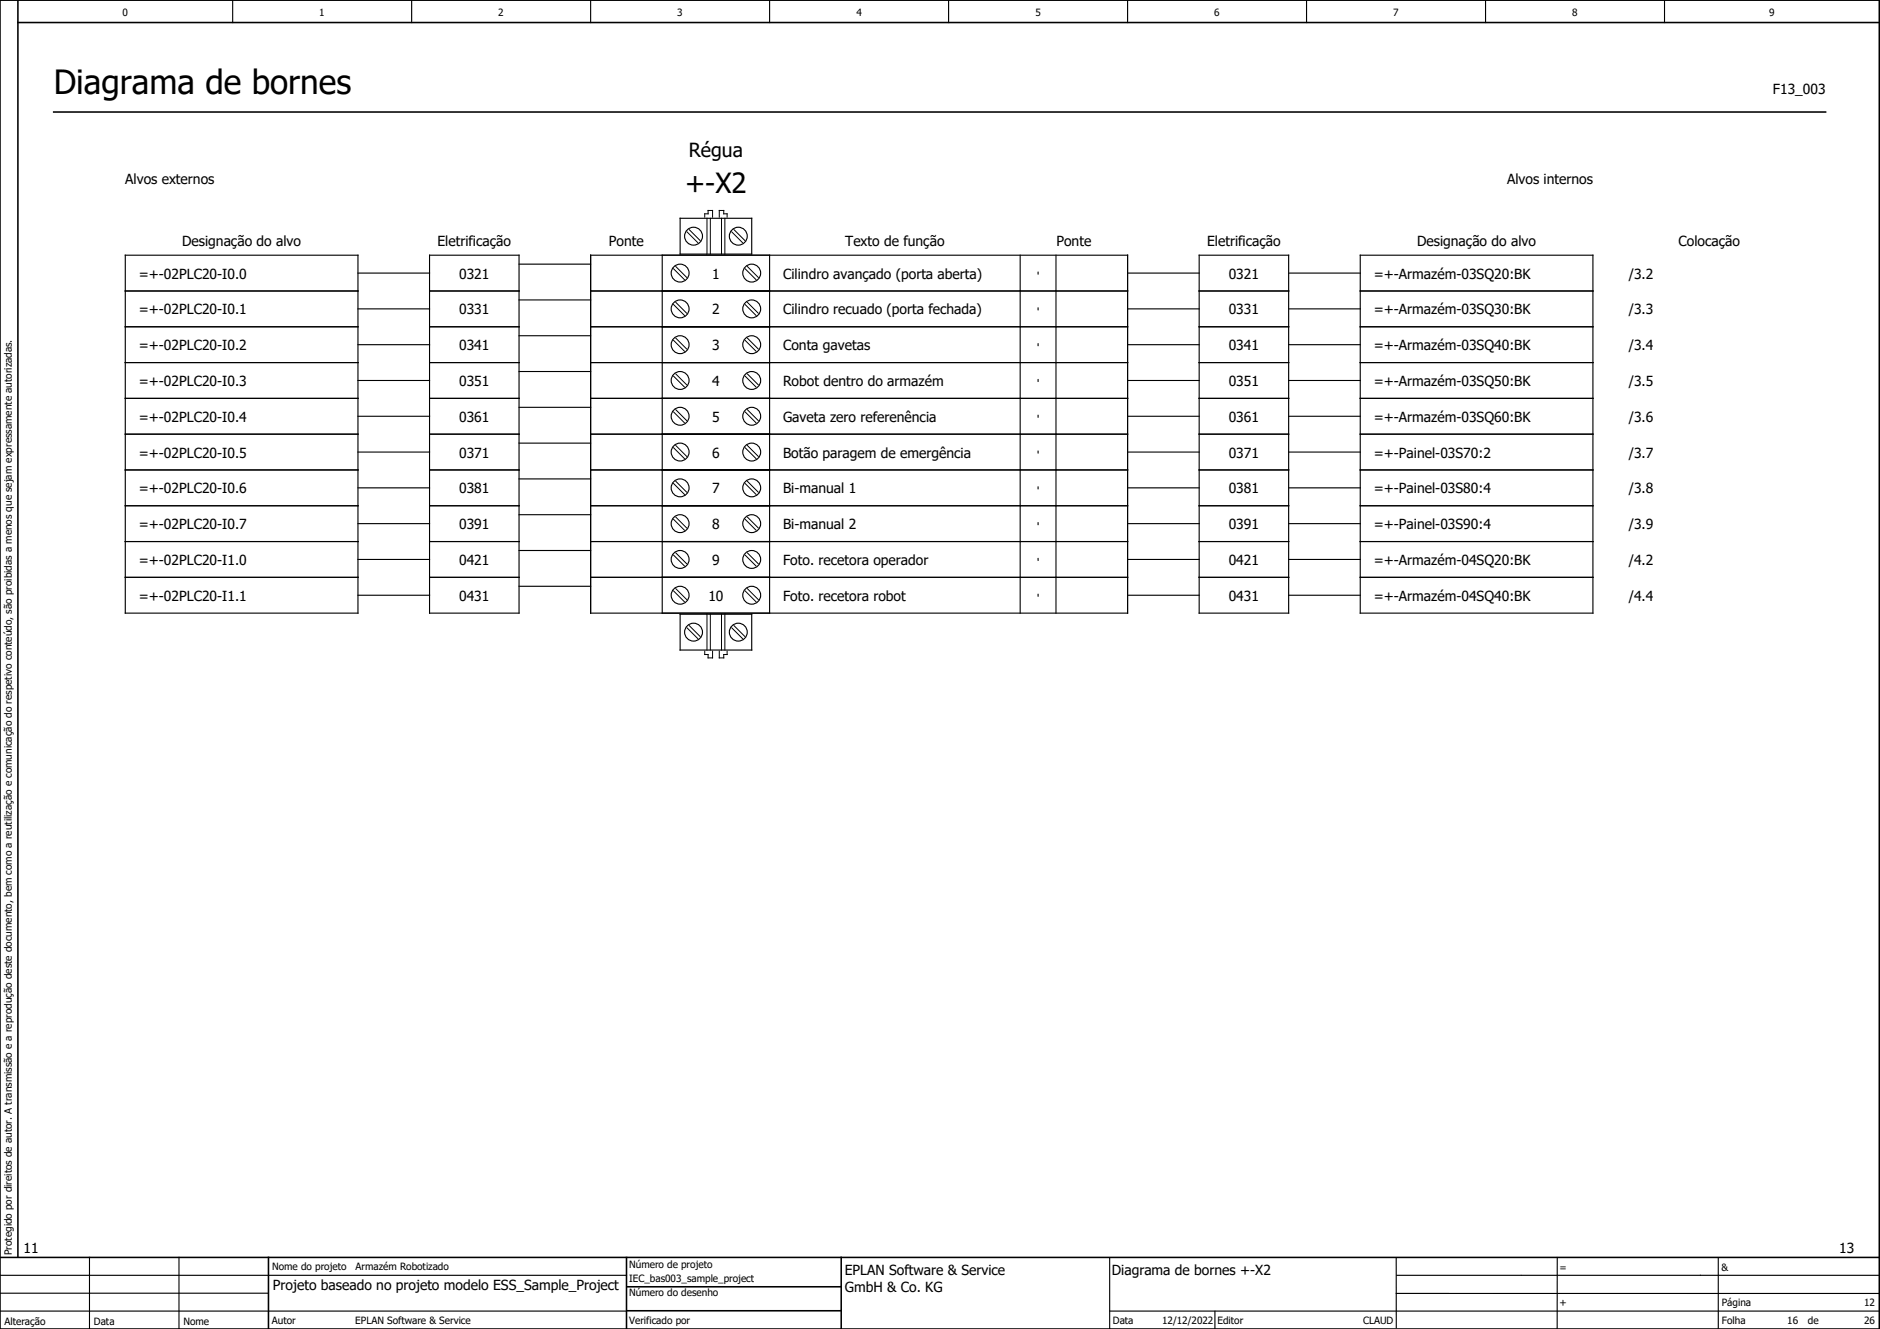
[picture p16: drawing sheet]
<svg xmlns="http://www.w3.org/2000/svg" width="420mm" height="297mm" viewBox="0 0 420 297" stroke-linecap="round" stroke-linejoin="round" font-family="sans-serif">
<defs><g id="words">
<text font-size="7.5" x="12" y="21">Diagrama de bornes</text>
<text font-size="6.2" x="153.1" y="43">+-X2</text>
<text font-size="4.3" x="154" y="35">Régua</text>
<g font-size="3.1">
<text x="396.2" y="21">F13_003</text>
<text x="28" y="41">Alvos externos</text>
<text x="336.8" y="41">Alvos internos</text>
<text x="40.7" y="55">Designação do alvo</text>
<text x="97.8" y="55">Eletrificação</text>
<text x="136.1" y="55">Ponte</text>
<text x="188.9" y="55">Texto de função</text>
<text x="236.1" y="55">Ponte</text>
<text x="269.8" y="55">Eletrificação</text>
<text x="316.7" y="55">Designação do alvo</text>
<text x="375.1" y="55">Colocação</text>
<text x="31" y="62.3">=+-02PLC20-I0.0</text>
<text x="102.6" y="62.3">0321</text>
<text x="159.2" y="62.3">1</text>
<text x="175" y="62.3">Cilindro avançado (porta aberta)</text>
<text x="274.6" y="62.3">0321</text>
<text x="307" y="62.3">=+-Armazém-03SQ20:BK</text>
<text x="364" y="62.3">/3.2</text>
<text x="31" y="70.3">=+-02PLC20-I0.1</text>
<text x="102.6" y="70.3">0331</text>
<text x="159.2" y="70.3">2</text>
<text x="175" y="70.3">Cilindro recuado (porta fechada)</text>
<text x="274.6" y="70.3">0331</text>
<text x="307" y="70.3">=+-Armazém-03SQ30:BK</text>
<text x="364" y="70.3">/3.3</text>
<text x="31" y="78.3">=+-02PLC20-I0.2</text>
<text x="102.6" y="78.3">0341</text>
<text x="159.2" y="78.3">3</text>
<text x="175" y="78.3">Conta gavetas</text>
<text x="274.6" y="78.3">0341</text>
<text x="307" y="78.3">=+-Armazém-03SQ40:BK</text>
<text x="364" y="78.3">/3.4</text>
<text x="31" y="86.3">=+-02PLC20-I0.3</text>
<text x="102.6" y="86.3">0351</text>
<text x="159.2" y="86.3">4</text>
<text x="175" y="86.3">Robot dentro do armazém</text>
<text x="274.6" y="86.3">0351</text>
<text x="307" y="86.3">=+-Armazém-03SQ50:BK</text>
<text x="364" y="86.3">/3.5</text>
<text x="31" y="94.3">=+-02PLC20-I0.4</text>
<text x="102.6" y="94.3">0361</text>
<text x="159.2" y="94.3">5</text>
<text x="175" y="94.3">Gaveta zero referenência</text>
<text x="274.6" y="94.3">0361</text>
<text x="307" y="94.3">=+-Armazém-03SQ60:BK</text>
<text x="364" y="94.3">/3.6</text>
<text x="31" y="102.3">=+-02PLC20-I0.5</text>
<text x="102.6" y="102.3">0371</text>
<text x="159.2" y="102.3">6</text>
<text x="175" y="102.3">Botão paragem de emergência</text>
<text x="274.6" y="102.3">0371</text>
<text x="307" y="102.3">=+-Painel-03S70:2</text>
<text x="364" y="102.3">/3.7</text>
<text x="31" y="110.3">=+-02PLC20-I0.6</text>
<text x="102.6" y="110.3">0381</text>
<text x="159.2" y="110.3">7</text>
<text x="175" y="110.3">Bi-manual 1</text>
<text x="274.6" y="110.3">0381</text>
<text x="307" y="110.3">=+-Painel-03S80:4</text>
<text x="364" y="110.3">/3.8</text>
<text x="31" y="118.3">=+-02PLC20-I0.7</text>
<text x="102.6" y="118.3">0391</text>
<text x="159.2" y="118.3">8</text>
<text x="175" y="118.3">Bi-manual 2</text>
<text x="274.6" y="118.3">0391</text>
<text x="307" y="118.3">=+-Painel-03S90:4</text>
<text x="364" y="118.3">/3.9</text>
<text x="31" y="126.3">=+-02PLC20-I1.0</text>
<text x="102.6" y="126.3">0421</text>
<text x="159.2" y="126.3">9</text>
<text x="175" y="126.3">Foto. recetora operador</text>
<text x="274.6" y="126.3">0421</text>
<text x="307" y="126.3">=+-Armazém-04SQ20:BK</text>
<text x="364" y="126.3">/4.2</text>
<text x="31" y="134.3">=+-02PLC20-I1.1</text>
<text x="102.6" y="134.3">0431</text>
<text x="158.3" y="134.3">10</text>
<text x="175" y="134.3">Foto. recetora robot</text>
<text x="274.6" y="134.3">0431</text>
<text x="307" y="134.3">=+-Armazém-04SQ40:BK</text>
<text x="364" y="134.3">/4.4</text>
<text x="5.3" y="280">11</text>
<text x="411" y="280">13</text>
<text x="188.8" y="285">EPLAN Software &amp; Service</text>
<text x="248.5" y="284.9">Diagrama de bornes +-X2</text>
<text x="61" y="288.2">Projeto baseado no projeto modelo ESS_Sample_Project</text>
<text x="188.8" y="288.8">GmbH &amp; Co. KG</text>
</g>
<g font-size="2.2">
<text x="27.4" y="3.5">0</text>
<text x="71.4" y="3.6">1</text>
<text x="111.4" y="3.5">2</text>
<text x="151.4" y="3.5">3</text>
<text x="191.4" y="3.5">4</text>
<text x="231.4" y="3.5">5</text>
<text x="271.4" y="3.5">6</text>
<text x="311.4" y="3.5">7</text>
<text x="351.4" y="3.5">8</text>
<text x="395.4" y="3.5">9</text>
<text x="2.7" y="280.5" transform="rotate(-90 2.7 280.5)">Protegido por direitos de autor. A transmissão e a reprodução deste documento, bem como a reutilização e comunicação do respetivo conteúdo, são proibidas a menos que sejam expressamente autorizadas.</text>
<text x="60.8" y="283.9">Nome do projeto</text>
<text x="79.5" y="283.9">Armazém Robotizado</text>
<text x="140.6" y="286.5">IEC_bas003_sample_project</text>
<text x="140.6" y="283.3">Número de projeto</text>
<text x="348.5" y="284">=</text>
<text x="384.7" y="284">&amp;</text>
<text x="140.6" y="289.6">Número do desenho</text>
<text x="348.5" y="291.8">+</text>
<text x="384.8" y="291.8">Página</text>
<text x="416.6" y="291.8">12</text>
<text x="1" y="296">Alteração</text>
<text x="21" y="296">Data</text>
<text x="41" y="296">Nome</text>
<text x="60.8" y="295.9">Autor</text>
<text x="79.4" y="295.9">EPLAN Software &amp; Service</text>
<text x="140.6" y="295.8">Verificado por</text>
<text x="248.7" y="295.8">Data</text>
<text x="259.7" y="295.8">12/12/2022</text>
<text x="272.1" y="295.8">Editor</text>
<text x="304.6" y="295.8">CLAUD</text>
<text x="384.8" y="295.8">Folha</text>
<text x="399.4" y="295.8">16</text>
<text x="404" y="295.8">de</text>
<text x="416.6" y="295.8">26</text>
</g>
</g></defs>
<g fill="none" stroke="#000" stroke-width=".25">
<path d="M52 0v5M92 0v5M132 0v5M172 0v5M212 0v5M252 0v5M292 0v5M332 0v5M372 0v5M28 57h52v80h-52zM96 57h20v80h-20zM116 59h16"/>
<path d="M132 57h120v80h-120zM148 57v80M152 48.8h16v8h-16zM172 57v80M228 57v80M236 57v80M268 57h20v80h-20zM304 57h52v80h-52zM28 65h52M28 73h52M80 61h16M80 69h16"/>
<path d="M80 77h16M96 65h20M96 73h20M116 67h16M116 75h16M132 65h120M132 73h120M232 60.8v.5M232 68.8v.5M232 76.8v.5M252 61h16M252 69h16"/>
<path d="M252 77h16M268 65h20M268 73h20M288 61h16M288 69h16M288 77h16M304 65h52M304 73h52M28 81h52M28 89h52M28 97h52M80 85h16"/>
<path d="M80 93h16M96 81h20M96 89h20M96 97h20M116 83h16M116 91h16M116 99h16M132 81h120M132 89h120M132 97h120M232 84.8v.5M232 92.8v.5"/>
<path d="M252 85h16M252 93h16M268 81h20M268 89h20M268 97h20M288 85h16M288 93h16M304 81h52M304 89h52M304 97h52M28 105h52M28 113h52"/>
<path d="M80 101h16M80 109h16M80 117h16M96 105h20M96 113h20M116 107h16M116 115h16M132 105h120M132 113h120M232 100.8v.5M232 108.8v.5M232 116.8v.5"/>
<path d="M252 101h16M252 109h16M252 117h16M268 105h20M268 113h20M288 101h16M288 109h16M288 117h16M304 105h52M304 113h52M28 121h52M28 129h52"/>
<path d="M80 125h16M80 133h16M96 121h20M96 129h20M116 123h16M116 131h16M132 121h120M132 129h120M152 137.3h16v8h-16zM232 124.8v.5M232 132.8v.5M252 125h16"/>
<path d="M252 133h16M268 121h20M268 129h20M288 125h16M288 133h16M304 121h52M304 129h52M0 293h140M0 285h140M0 289h60M20 281v16M40 281v16"/>
<path d="M248 281.1v15.9M248.1 293h171.9M271.5 293.1v3.9M312 281.2l.1 15.6M312 289.1h107.9M348 281.1v15.9M384 281.2v15.7M420 285h-108"/>
<circle cx="155" cy="52.8" r="2"/>
<circle cx="165" cy="52.8" r="2"/>
<circle cx="152" cy="61" r="2"/>
<circle cx="152" cy="69" r="2"/>
<circle cx="152" cy="77" r="2"/>
<circle cx="168" cy="61" r="2"/>
<circle cx="168" cy="69" r="2"/>
<circle cx="168" cy="77" r="2"/>
<circle cx="152" cy="93" r="2"/>
<circle cx="152" cy="85" r="2"/>
<circle cx="168" cy="93" r="2"/>
<circle cx="168" cy="85" r="2"/>
<circle cx="152" cy="117" r="2"/>
<circle cx="152" cy="109" r="2"/>
<circle cx="152" cy="101" r="2"/>
<circle cx="168" cy="117" r="2"/>
<circle cx="168" cy="109" r="2"/>
<circle cx="168" cy="101" r="2"/>
<circle cx="152" cy="125" r="2"/>
<circle cx="152" cy="133" r="2"/>
<circle cx="168" cy="133" r="2"/>
<circle cx="168" cy="125" r="2"/>
<circle cx="155" cy="141.3" r="2"/>
<circle cx="165" cy="141.3" r="2"/>
</g>
<path d="M0 0h420v297h-420zM4 5h416M4 0v281M12 25h396M0 281h420M60 281v16M140 287.6h48M140 281.1v15.8M140.1 293h47.9M188 281v16" fill="none" stroke="#000" stroke-width=".35"/>
<g fill="none" stroke="#000" stroke-width=".22">
<path d="M151 59.5l2.5 2.5M153.5 51.8l2.5 2.5M154 51.3l2.5 2.5M157.5 48.5v-.7h.8v-.8h.9v1.5M158 48.8v8M158.7 48.8v8M160.7 48.5v-1.5h1.1v.8h.7v.7M161.3 48.8v8M162 48.8v8M163.5 51.8l2.5 2.5M164 51.3l2.5 2.5M167 59.5l2.5 2.5"/>
<path d="M150.5 60l2.5 2.5M150.5 68l2.5 2.5M150.5 76l2.5 2.5M151 67.5l2.5 2.5M151 75.5l2.5 2.5M166.5 76l2.5 2.5M166.5 60l2.5 2.5M166.5 68l2.5 2.5M167 67.5l2.5 2.5M167 75.5l2.5 2.5M150.5 84l2.5 2.5M150.5 92l2.5 2.5"/>
<path d="M151 83.5l2.5 2.5M151 91.5l2.5 2.5M151 99.5l2.5 2.5M166.5 92l2.5 2.5M166.5 84l2.5 2.5M167 83.5l2.5 2.5M167 91.5l2.5 2.5M167 99.5l2.5 2.5M150.5 100l2.5 2.5M150.5 108l2.5 2.5M150.5 116l2.5 2.5M151 107.5l2.5 2.5"/>
<path d="M151 115.5l2.5 2.5M166.5 116l2.5 2.5M166.5 100l2.5 2.5M166.5 108l2.5 2.5M167 107.5l2.5 2.5M167 115.5l2.5 2.5M150.5 124l2.5 2.5M150.5 132l2.5 2.5M151 123.5l2.5 2.5M151 131.5l2.5 2.5M154 139.8l2.5 2.5M158 137.3v8"/>
<path d="M158.7 137.3v8M161.3 137.3v8M162 137.3v8M164 139.8l2.5 2.5M166.5 132l2.5 2.5M166.5 124l2.5 2.5M167 123.5l2.5 2.5M167 131.5l2.5 2.5M153.5 140.3l2.5 2.5M157.5 145.5v.8h.8v.7h.9v-1.5M160.7 145.5v1.5h1.1v-.7h.7v-.8M163.5 140.3l2.5 2.5"/>
</g>
<use href="#words"/>
</svg>
